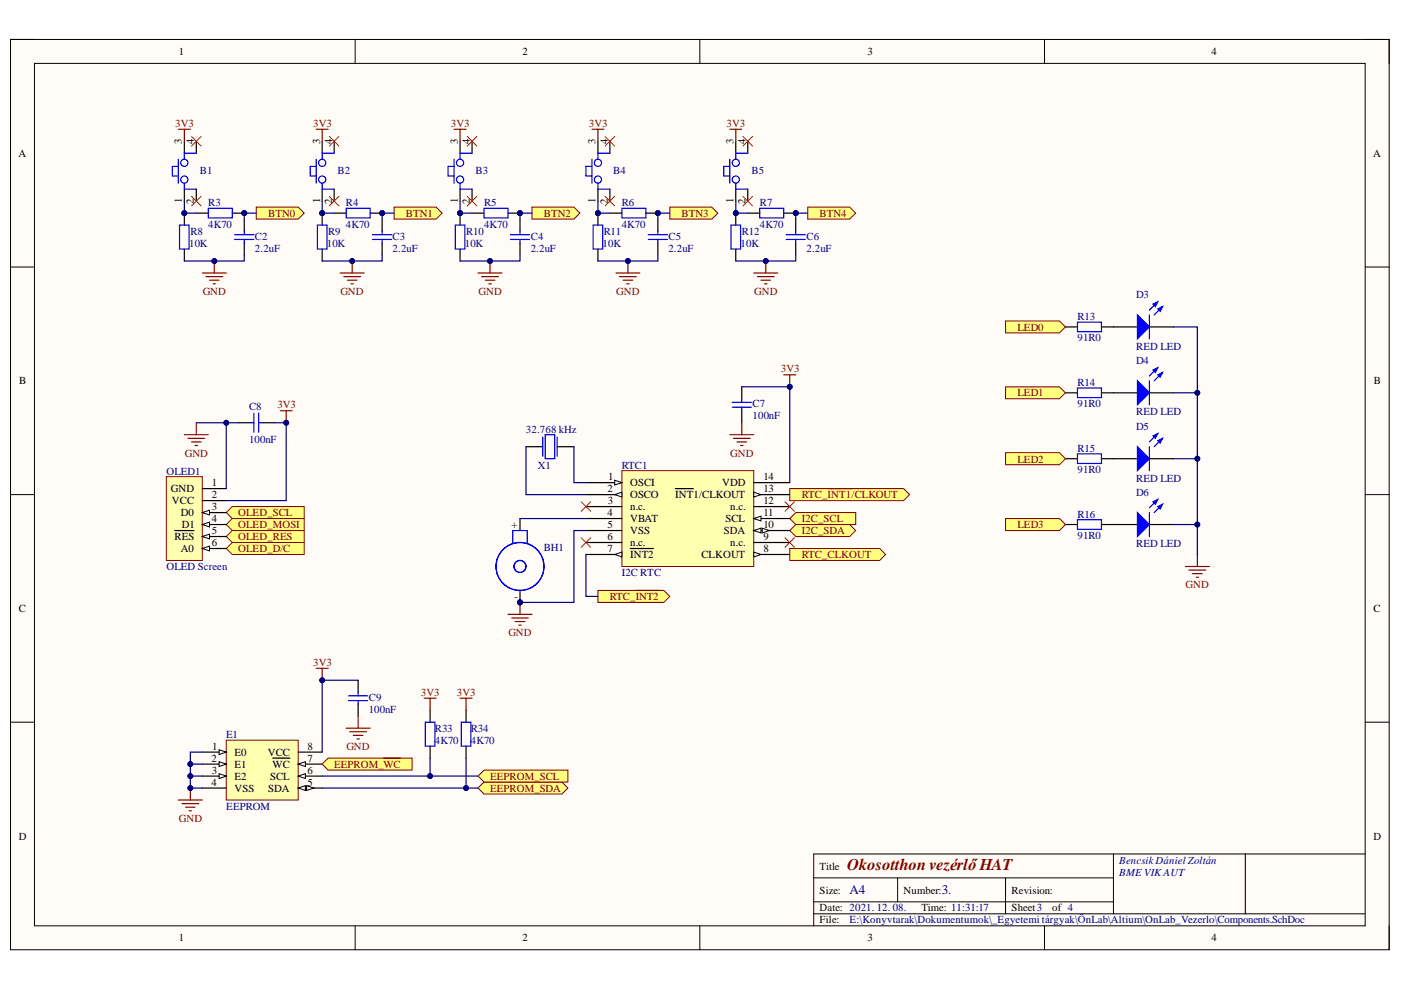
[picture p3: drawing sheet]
<svg xmlns="http://www.w3.org/2000/svg" width="297mm" height="210mm" viewBox="0 0 297 210" stroke-linecap="round" stroke-linejoin="round" font-family="sans-serif">
<defs><g id="words">
<text font-size="3.5" fill="#800000" x="179.6" y="184.4">Okosotthon vezérlőHAT</text>
<g font-size="2.8" fill="#000080">
<text x="180.1" y="189.6">A4</text>
<text x="199.7" y="189.6">3.</text>
</g>
<g font-size="2.3">
<text x="37.9" y="11.7">1</text>
<text x="110.7" y="11.7">2</text>
<text x="183.9" y="11.7">3</text>
<text x="256.9" y="11.7">4</text>
<text x="3.9" y="33.3">A</text>
<text x="38.6" y="30.4" transform="rotate(-90 38.6 30.4)">3</text>
<text x="41.1" y="30.4" transform="rotate(-90 41.1 30.4)">4</text>
<text x="67.9" y="30.4" transform="rotate(-90 67.9 30.4)">3</text>
<text x="70.4" y="30.4" transform="rotate(-90 70.4 30.4)">4</text>
<text x="97" y="30.4" transform="rotate(-90 97 30.4)">3</text>
<text x="99.6" y="30.4" transform="rotate(-90 99.6 30.4)">4</text>
<text x="126.2" y="30.4" transform="rotate(-90 126.2 30.4)">3</text>
<text x="128.9" y="30.4" transform="rotate(-90 128.9 30.4)">4</text>
<text x="155.5" y="30.4" transform="rotate(-90 155.5 30.4)">3</text>
<text x="158" y="30.4" transform="rotate(-90 158 30.4)">4</text>
<text x="291.1" y="33.3">A</text>
<text x="38.6" y="43" transform="rotate(-90 38.6 43)">1</text>
<text x="41.1" y="43.2" transform="rotate(-90 41.1 43.2)">2</text>
<text x="67.9" y="43" transform="rotate(-90 67.9 43)">1</text>
<text x="70.4" y="43.2" transform="rotate(-90 70.4 43.2)">2</text>
<text x="97" y="43" transform="rotate(-90 97 43)">1</text>
<text x="99.6" y="43.2" transform="rotate(-90 99.6 43.2)">2</text>
<text x="126.2" y="43" transform="rotate(-90 126.2 43)">1</text>
<text x="128.9" y="43.2" transform="rotate(-90 128.9 43.2)">2</text>
<text x="155.5" y="43" transform="rotate(-90 155.5 43)">1</text>
<text x="158" y="43.2" transform="rotate(-90 158 43.2)">2</text>
<text x="4.1" y="81.5">B</text>
<text x="291.3" y="81.5">B</text>
<text x="128.9" y="101.9">1</text>
<text x="161.8" y="101.9">14</text>
<text x="36.2" y="104.4">GND</text>
<text x="36.5" y="106.9">VCC</text>
<text x="44.9" y="103.1">1</text>
<text x="44.9" y="105.7">2</text>
<text x="128.8" y="104.4">2</text>
<text x="128.9" y="106.9">3</text>
<text x="133.6" y="103.1">OSCI</text>
<text x="133.6" y="105.7">OSCO</text>
<text x="143.2" y="105.7">INT1/CLKOUT</text>
<text x="153.1" y="103.1">VDD</text>
<text x="161.8" y="104.4">13</text>
<text x="161.8" y="106.9">12</text>
<text x="38.3" y="109.5">D0</text>
<text x="38.6" y="112">D1</text>
<text x="44.9" y="108.2">3</text>
<text x="44.9" y="110.7">4</text>
<text x="44.9" y="113.3">5</text>
<text x="108.5" y="112">+</text>
<text x="128.8" y="109.5">4</text>
<text x="128.8" y="112">5</text>
<text x="133.6" y="108.2">n.c.</text>
<text x="133.6" y="110.7">VBAT</text>
<text x="133.6" y="113.3">VSS</text>
<text x="153.5" y="113.3">SDA</text>
<text x="153.8" y="110.7">SCL</text>
<text x="154.8" y="108.2">n.c.</text>
<text x="161.8" y="109.5">11</text>
<text x="161.8" y="112">10</text>
<text x="37" y="114.6">RES</text>
<text x="38.3" y="117.1">A0</text>
<text x="44.9" y="115.8">6</text>
<text x="128.8" y="114.6">6</text>
<text x="128.8" y="117.1">7</text>
<text x="133.6" y="115.8">n.c.</text>
<text x="133.6" y="118.4">INT2</text>
<text x="148.7" y="118.4">CLKOUT</text>
<text x="154.8" y="115.8">n.c.</text>
<text x="161.8" y="117.1">8</text>
<text x="161.8" y="114.6">9</text>
<text x="4" y="129.8">C</text>
<text x="109.1" y="127.2">-</text>
<text x="291.2" y="129.8">C</text>
<text x="44.8" y="161.6">2</text>
<text x="45" y="159">1</text>
<text x="49.7" y="160.3">E0</text>
<text x="56.8" y="160.3">VCC</text>
<text x="65.2" y="159">8</text>
<text x="65.2" y="161.6">7</text>
<text x="44.8" y="166.6">4</text>
<text x="44.9" y="164.1">3</text>
<text x="49.7" y="162.8">E1</text>
<text x="49.7" y="165.4">E2</text>
<text x="49.7" y="167.9">VSS</text>
<text x="56.9" y="167.9">SDA</text>
<text x="57.3" y="165.4">SCL</text>
<text x="57.8" y="162.8">WC</text>
<text x="65.2" y="164.1">6</text>
<text x="65.2" y="166.6">5</text>
<text x="4" y="178">D</text>
<text x="291.2" y="178">D</text>
<text x="173.8" y="184.4">Title</text>
<text x="173.8" y="189.4">Size:</text>
<text x="191.5" y="189.4">Number:</text>
<text x="214.5" y="189.4">Revision:</text>
<text x="173.8" y="193.3">Date: 2021. 12. 08.</text>
<text x="173.8" y="195.8">File:</text>
<text x="195.4" y="193.3">Time: 11:31:17</text>
<text x="214.5" y="193.3">Sheet3</text>
<text x="223.1" y="193.3">of 4</text>
<text x="37.9" y="199.6">1</text>
<text x="110.7" y="199.6">2</text>
<text x="183.9" y="199.6">3</text>
<text x="256.9" y="199.6">4</text>
</g>
<g font-size="2.3" fill="#800000">
<text x="37.1" y="26.9">3V3</text>
<text x="66.4" y="26.9">3V3</text>
<text x="95.6" y="26.9">3V3</text>
<text x="124.9" y="26.9">3V3</text>
<text x="154.1" y="26.9">3V3</text>
<text x="56.9" y="46">BTN0</text>
<text x="86" y="46">BTN1</text>
<text x="115.3" y="46">BTN2</text>
<text x="144.5" y="46">BTN3</text>
<text x="173.8" y="46">BTN4</text>
<text x="43" y="62.5">GND</text>
<text x="72.2" y="62.5">GND</text>
<text x="101.4" y="62.5">GND</text>
<text x="130.6" y="62.5">GND</text>
<text x="159.9" y="62.5">GND</text>
<text x="215.7" y="70.1">LED0</text>
<text x="165.6" y="79">3V3</text>
<text x="58.8" y="86.6">3V3</text>
<text x="215.7" y="84">LED1</text>
<text x="39.2" y="96.8">GND</text>
<text x="154.8" y="96.8">GND</text>
<text x="215.7" y="98.1">LED2</text>
<text x="170" y="105.7">RTC_INT1/CLKOUT</text>
<text x="50.5" y="109.5">OLED_SCL</text>
<text x="50.5" y="112">OLED_MOSI</text>
<text x="170" y="110.7">I2C_SCL</text>
<text x="170" y="113.3">I2C_SDA</text>
<text x="215.7" y="112">LED3</text>
<text x="50.5" y="114.6">OLED_RES</text>
<text x="50.5" y="117.1">OLED_D/C</text>
<text x="170" y="118.4">RTC_CLKOUT</text>
<text x="251.4" y="124.7">GND</text>
<text x="129.3" y="127.2">RTC_INT2</text>
<text x="107.8" y="134.8">GND</text>
<text x="66.4" y="141.2">3V3</text>
<text x="89.3" y="147.5">3V3</text>
<text x="96.9" y="147.5">3V3</text>
<text x="73.4" y="159">GND</text>
<text x="70.8" y="162.8">EEPROM_WC</text>
<text x="103.9" y="167.9">EEPROM_SDA</text>
<text x="103.9" y="165.4">EEPROM_SCL</text>
<text x="37.9" y="174.2">GND</text>
</g>
<g font-size="2.3" fill="#000080">
<text x="42.4" y="36.9">B1</text>
<text x="71.6" y="36.9">B2</text>
<text x="100.8" y="36.9">B3</text>
<text x="130" y="36.9">B4</text>
<text x="159.3" y="36.9">B5</text>
<text x="44.2" y="43.7">R3</text>
<text x="73.4" y="43.7">R4</text>
<text x="102.6" y="43.7">R5</text>
<text x="131.8" y="43.7">R6</text>
<text x="161.1" y="43.7">R7</text>
<text x="40.1" y="52.3">10K</text>
<text x="40.4" y="49.8">R8</text>
<text x="44.2" y="48.3">4K70</text>
<text x="54.1" y="53.4">2.2uF</text>
<text x="54.1" y="50.8">C2</text>
<text x="69.3" y="52.3">10K</text>
<text x="69.5" y="49.8">R9</text>
<text x="73.4" y="48.3">4K70</text>
<text x="83.3" y="53.4">2.2uF</text>
<text x="83.3" y="50.8">C3</text>
<text x="98.6" y="52.3">10K</text>
<text x="98.8" y="49.8">R10</text>
<text x="102.6" y="48.3">4K70</text>
<text x="112.5" y="53.4">2.2uF</text>
<text x="112.5" y="50.8">C4</text>
<text x="127.8" y="52.3">10K</text>
<text x="128" y="49.8">R11</text>
<text x="131.8" y="48.3">4K70</text>
<text x="141.7" y="53.4">2.2uF</text>
<text x="141.7" y="50.8">C5</text>
<text x="157" y="52.3">10K</text>
<text x="157.3" y="49.8">R12</text>
<text x="161.1" y="48.3">4K70</text>
<text x="171" y="53.4">2.2uF</text>
<text x="171" y="50.8">C6</text>
<text x="240.9" y="63.2">D3</text>
<text x="228.4" y="67.8">R13</text>
<text x="228.4" y="72.4">91R0</text>
<text x="240.9" y="77.2">D4</text>
<text x="240.9" y="74.1">RED LED</text>
<text x="228.4" y="81.8">R14</text>
<text x="52.8" y="86.8">C8</text>
<text x="159.6" y="88.9">100nF</text>
<text x="159.6" y="86.3">C7</text>
<text x="228.4" y="86.3">91R0</text>
<text x="240.9" y="88.1">RED LED</text>
<text x="52.8" y="94">100nF</text>
<text x="111.5" y="91.7">32.768 kHz</text>
<text x="228.4" y="95.8">R15</text>
<text x="240.9" y="91.2">D5</text>
<text x="35.3" y="100.6">OLED1</text>
<text x="114" y="99.3">X1</text>
<text x="131.8" y="99.3">RTC1</text>
<text x="228.4" y="100.4">91R0</text>
<text x="240.9" y="105.2">D6</text>
<text x="240.9" y="102.1">RED LED</text>
<text x="228.4" y="109.7">R16</text>
<text x="115.3" y="116.8">BH1</text>
<text x="228.4" y="114.3">91R0</text>
<text x="240.9" y="116.1">RED LED</text>
<text x="35.3" y="120.9">OLED Screen</text>
<text x="131.8" y="122.2">I2C RTC</text>
<text x="78.2" y="148.5">C9</text>
<text x="78.2" y="151.2">100nF</text>
<text x="92.2" y="155.2">R33</text>
<text x="99.8" y="155.2">R34</text>
<text x="48" y="156.5">E1</text>
<text x="92.2" y="157.7">4K70</text>
<text x="99.8" y="157.7">4K70</text>
<text x="48" y="171.7">EEPROM</text>
<text x="237.3" y="183.1">BencsikDániel Zoltán</text>
<text x="237.3" y="185.6">BME VIKAUT</text>
<text x="180.1" y="195.8">E:\Konyvtarak\Dokumentumok\_Egyetemi tárgyak\ÖnLab\Altium\OnLab_Vezerlo\Components.SchDoc</text>
</g>
</g></defs>
<path d="M2.2 8.4h292.3v193h-292.3z" fill-rule="evenodd" fill="#fffcf8"/>
<path d="M2.2 8.4h292.3v193h-292.3z" fill="none" stroke="#000" stroke-width=".21"/>
<path d="M7.3 13.4h282.1v182.9h-282.1z" fill-rule="evenodd" fill="#fffcf8"/>
<g fill="none" stroke="#000" stroke-width=".21">
<path d="M2.2 8.4h5.1M7.3 13.4h282.1v182.9h-282.1zM75.3 8.4v5M148.4 8.4v5M221.5 8.4v5M289.4 8.4h5.1v5M2.2 56.6h5.1M289.4 56.6h5.1M2.2 104.9h5.1M289.4 104.9h5.1M2.2 153.1h5.1M289.4 153.1h5.1"/>
<path d="M75.3 196.3v5.1M148.4 196.3v5.1M172.5 186.1h63.6M172.5 193.8h116.9M172.5 191.2h63.6M190.3 186.1v5.1M213.2 186.1v7.7M221.5 196.3v5.1M236.1 181.1v12.7M264 181.1v12.7M289.4 181.1h-116.9v15.2M294.5 196.3v5.1"/>
</g>
<path d="M39.1 30v2.5M41.6 30v2.5M39.1 40.1v2.5M41.6 40.1v2.5" fill="none" stroke="#000" stroke-width=".25"/>
<g fill="none" stroke="#00f" stroke-width=".25">
<path d="M37.8 33.8v5M37.8 35.3h-1.3v2h1.3M39.1 38.8v1.3h2.5M41.6 32.5h-2.5v1.3"/>
<circle cx="39.1" cy="38.1" r=".76"/>
<circle cx="39.1" cy="34.5" r=".76"/>
</g>
<circle cx="39.1" cy="45.2" r=".51" fill="#000080"/>
<circle cx="39.1" cy="45.2" r=".51" fill="none" stroke="#000080" stroke-width=".21"/>
<path d="M39.1 45.2v2.5" fill="none" stroke="#000" stroke-width=".25"/>
<circle cx="39.1" cy="45.2" r=".51" fill="#000080"/>
<circle cx="39.1" cy="45.2" r=".51" fill="none" stroke="#000080" stroke-width=".21"/>
<path d="M39.1 52.8v2.5M236.1 111.2h5.1M243.7 111.2h5.1" fill="none" stroke="#000" stroke-width=".25"/>
<path d="M38.1 47.7h2v5.1h-2z" fill="none" stroke="#00f" stroke-width=".25"/>
<path d="M40.6 28.9l2 2.1M42.6 28.9l-2 2.1M40.6 41.6l2 2.1M42.6 41.6l-2 2.1" fill="none" stroke="#f00" stroke-width=".21"/>
<path d="M241.2 108.7l2.5 2.5-2.5 2.6z" fill="#00f"/>
<path d="M241.2 108.7l2.5 2.5-2.5 2.6zM245.5 105.9l-1.8 1.8M246.5 106.9l-1.8 1.8" fill="none" stroke="#00f" stroke-width=".25"/>
<path d="M245.5 107.4l1-.5-.5 1z" fill="#00f"/>
<path d="M245.5 107.4l1-.5-.5 1z" fill="none" stroke="#00f" stroke-width=".25"/>
<path d="M244.5 106.4l1-.5-.5 1z" fill="#00f"/>
<path d="M243.7 108.7v5.1M244.5 106.4l1-.5-.5 1z" fill="none" stroke="#00f" stroke-width=".25"/>
<path d="M236.1 97.3h5.1M243.7 97.3h5.1" fill="none" stroke="#000" stroke-width=".25"/>
<path d="M241.2 94.7l2.5 2.6-2.5 2.5z" fill="#00f"/>
<path d="M241.2 94.7l2.5 2.6-2.5 2.5zM245.5 91.9l-1.8 1.8M246.5 92.9l-1.8 1.8" fill="none" stroke="#00f" stroke-width=".25"/>
<path d="M245.5 93.4l1-.5-.5 1z" fill="#00f"/>
<path d="M245.5 93.4l1-.5-.5 1z" fill="none" stroke="#00f" stroke-width=".25"/>
<path d="M244.5 92.4l1-.5-.5 1z" fill="#00f"/>
<path d="M243.7 94.7v5.1M244.5 92.4l1-.5-.5 1z" fill="none" stroke="#00f" stroke-width=".25"/>
<path d="M236.1 83.3h5.1M243.7 83.3h5.1" fill="none" stroke="#000" stroke-width=".25"/>
<path d="M241.2 80.7l2.5 2.6-2.5 2.5z" fill="#00f"/>
<path d="M245.5 78l-1.8 1.7M246.5 79l-1.8 1.7M241.2 80.7l2.5 2.6-2.5 2.5z" fill="none" stroke="#00f" stroke-width=".25"/>
<path d="M245.5 79.5l1-.5-.5 1z" fill="#00f"/>
<path d="M245.5 79.5l1-.5-.5 1z" fill="none" stroke="#00f" stroke-width=".25"/>
<path d="M244.5 78.5l1-.5-.5 1z" fill="#00f"/>
<path d="M244.5 78.5l1-.5-.5 1zM243.7 80.7v5.1" fill="none" stroke="#00f" stroke-width=".25"/>
<path d="M236.1 69.3h5.1M243.7 69.3h5.1" fill="none" stroke="#000" stroke-width=".25"/>
<path d="M241.2 66.8l2.5 2.5-2.5 2.6z" fill="#00f"/>
<path d="M241.2 66.8l2.5 2.5-2.5 2.6zM245.5 64l-1.8 1.8M246.5 65l-1.8 1.8" fill="none" stroke="#00f" stroke-width=".25"/>
<path d="M245.5 65.5l1-.5-.5 1z" fill="#00f"/>
<path d="M245.5 65.5l1-.5-.5 1z" fill="none" stroke="#00f" stroke-width=".25"/>
<path d="M244.5 64.5l1-.5-.5 1z" fill="#00f"/>
<path d="M228.4 68.3h5.1v2h-5.1zM243.7 66.8v5.1M244.5 64.5l1-.5-.5 1zM228.4 82.3h5.1v2h-5.1zM228.4 96.2h5.1v2.1h-5.1zM228.4 110.2h5.1v2h-5.1z" fill="none" stroke="#00f" stroke-width=".25"/>
<path d="M253.9 117.6v2.5M251.3 120.1h5.1M252.1 120.9h3.5M252.8 121.6h2.1M253.6 122.4h.5" fill="none" stroke="#800000" stroke-width=".25"/>
<path d="M225.9 69.3h2.5M233.5 69.3h2.6M225.9 83.3h2.5M225.9 97.3h2.5M233.5 83.3h2.6M233.5 97.3h2.6M225.9 111.2h2.5M233.5 111.2h2.6" fill="none" stroke="#000" stroke-width=".25"/>
<path d="M213.2 68h11.4l1.3 1.3-1.3 1.3h-11.4z" fill-rule="evenodd" fill="#ffff80"/>
<path d="M213.2 68h11.4l1.3 1.3-1.3 1.3h-11.4z" fill="none" stroke="#800000" stroke-width=".21"/>
<path d="M213.2 82h11.4l1.3 1.3-1.3 1.3h-11.4z" fill-rule="evenodd" fill="#ffff80"/>
<path d="M213.2 82h11.4l1.3 1.3-1.3 1.3h-11.4z" fill="none" stroke="#800000" stroke-width=".21"/>
<path d="M213.2 96h11.4l1.3 1.3-1.3 1.2h-11.4z" fill-rule="evenodd" fill="#ffff80"/>
<path d="M213.2 96h11.4l1.3 1.3-1.3 1.2h-11.4z" fill="none" stroke="#800000" stroke-width=".21"/>
<path d="M213.2 109.9h11.4l1.3 1.3-1.3 1.3h-11.4z" fill-rule="evenodd" fill="#ffff80"/>
<path d="M213.2 109.9h11.4l1.3 1.3-1.3 1.3h-11.4z" fill="none" stroke="#800000" stroke-width=".21"/>
<path d="M54.3 43.9h8.9l1.3 1.3-1.3 1.3h-8.9z" fill-rule="evenodd" fill="#ffff80"/>
<path d="M54.3 43.9h8.9l1.3 1.3-1.3 1.3h-8.9z" fill="none" stroke="#800000" stroke-width=".21"/>
<circle cx="51.8" cy="45.2" r=".51" fill="#000080"/>
<circle cx="51.8" cy="45.2" r=".51" fill="none" stroke="#000080" stroke-width=".21"/>
<path d="M49.2 45.2h2.6" fill="none" stroke="#000" stroke-width=".25"/>
<circle cx="51.8" cy="45.2" r=".51" fill="#000080"/>
<circle cx="51.8" cy="45.2" r=".51" fill="none" stroke="#000080" stroke-width=".21"/>
<path d="M68.3 30v2.5M70.9 30v2.5M41.6 45.2h2.6M51.8 46.5v2.5M51.8 51.5v2.6M68.3 40.1v2.5M70.9 40.1v2.5" fill="none" stroke="#000" stroke-width=".25"/>
<g fill="none" stroke="#00f" stroke-width=".25">
<path d="M67 33.8v5M67 35.3h-1.2v2h1.2M68.3 38.8v1.3h2.6M70.9 32.5h-2.6v1.3M44.2 44.2h5v2h-5zM49.8 49.8h4M49.8 50.8h4M51.8 49v.8M51.8 50.8v.7"/>
<circle cx="68.3" cy="38.1" r=".76"/>
<circle cx="68.3" cy="34.5" r=".76"/>
</g>
<circle cx="68.3" cy="45.2" r=".51" fill="#000080"/>
<circle cx="68.3" cy="45.2" r=".51" fill="none" stroke="#000080" stroke-width=".21"/>
<path d="M68.3 45.2v2.5" fill="none" stroke="#000" stroke-width=".25"/>
<circle cx="68.3" cy="45.2" r=".51" fill="#000080"/>
<circle cx="68.3" cy="45.2" r=".51" fill="none" stroke="#000080" stroke-width=".21"/>
<path d="M68.3 52.8v2.5" fill="none" stroke="#000" stroke-width=".25"/>
<path d="M67.3 47.7h2v5.1h-2z" fill="none" stroke="#00f" stroke-width=".25"/>
<path d="M69.8 28.9l2.1 2.1M71.9 28.9l-2.1 2.1M69.8 41.6l2.1 2.1M71.9 41.6l-2.1 2.1" fill="none" stroke="#f00" stroke-width=".21"/>
<path d="M83.6 43.9h8.9l1.2 1.3-1.2 1.3h-8.9z" fill-rule="evenodd" fill="#ffff80"/>
<path d="M83.6 43.9h8.9l1.2 1.3-1.2 1.3h-8.9z" fill="none" stroke="#800000" stroke-width=".21"/>
<circle cx="81" cy="45.2" r=".51" fill="#000080"/>
<circle cx="81" cy="45.2" r=".51" fill="none" stroke="#000080" stroke-width=".21"/>
<path d="M78.5 45.2h2.5" fill="none" stroke="#000" stroke-width=".25"/>
<circle cx="81" cy="45.2" r=".51" fill="#000080"/>
<circle cx="81" cy="45.2" r=".51" fill="none" stroke="#000080" stroke-width=".21"/>
<path d="M97.5 30v2.5M100.1 30v2.5M70.9 45.2h2.5M81 46.5v2.5M81 51.5v2.6M97.5 40.1v2.5M100.1 40.1v2.5" fill="none" stroke="#000" stroke-width=".25"/>
<g fill="none" stroke="#00f" stroke-width=".25">
<path d="M96.3 33.8v5M96.3 35.3h-1.3v2h1.3M97.5 38.8v1.3h2.6M100.1 32.5h-2.6v1.3M73.4 44.2h5.1v2h-5.1zM79 49.8h4.1M79 50.8h4.1M81 49v.8M81 50.8v.7"/>
<circle cx="97.5" cy="38.1" r=".76"/>
<circle cx="97.5" cy="34.5" r=".76"/>
</g>
<circle cx="97.5" cy="45.2" r=".51" fill="#000080"/>
<circle cx="97.5" cy="45.2" r=".51" fill="none" stroke="#000080" stroke-width=".21"/>
<path d="M97.5 45.2v2.5" fill="none" stroke="#000" stroke-width=".25"/>
<circle cx="97.5" cy="45.2" r=".51" fill="#000080"/>
<circle cx="97.5" cy="45.2" r=".51" fill="none" stroke="#000080" stroke-width=".21"/>
<path d="M97.5 52.8v2.5" fill="none" stroke="#000" stroke-width=".25"/>
<path d="M96.5 47.7h2.1v5.1h-2.1z" fill="none" stroke="#00f" stroke-width=".25"/>
<path d="M99.1 28.9l2 2.1M101.1 28.9l-2 2.1M99.1 41.6l2 2.1M101.1 41.6l-2 2.1" fill="none" stroke="#f00" stroke-width=".21"/>
<path d="M112.8 43.9h8.9l1.3 1.3-1.3 1.3h-8.9z" fill-rule="evenodd" fill="#ffff80"/>
<path d="M112.8 43.9h8.9l1.3 1.3-1.3 1.3h-8.9z" fill="none" stroke="#800000" stroke-width=".21"/>
<circle cx="110.2" cy="45.2" r=".51" fill="#000080"/>
<circle cx="110.2" cy="45.2" r=".51" fill="none" stroke="#000080" stroke-width=".21"/>
<path d="M107.7 45.2h2.6" fill="none" stroke="#000" stroke-width=".25"/>
<circle cx="110.2" cy="45.2" r=".51" fill="#000080"/>
<circle cx="110.2" cy="45.2" r=".51" fill="none" stroke="#000080" stroke-width=".21"/>
<path d="M126.8 30v2.5M129.3 30v2.5M100.1 45.2h2.5M110.3 46.5v2.5M110.3 51.5v2.6M126.8 40.1v2.5M129.3 40.1v2.5" fill="none" stroke="#000" stroke-width=".25"/>
<g fill="none" stroke="#00f" stroke-width=".25">
<path d="M125.5 33.8v5M125.5 35.3h-1.3v2h1.3M126.8 38.8v1.3h2.5M129.3 32.5h-2.5v1.3M102.6 44.2h5.1v2h-5.1zM108.2 49.8h4.1M108.2 50.8h4.1M110.3 49v.8M110.3 50.8v.7"/>
<circle cx="126.8" cy="38.1" r=".76"/>
<circle cx="126.8" cy="34.5" r=".76"/>
</g>
<circle cx="126.8" cy="45.2" r=".51" fill="#000080"/>
<circle cx="126.8" cy="45.2" r=".51" fill="none" stroke="#000080" stroke-width=".21"/>
<path d="M126.8 45.2v2.5" fill="none" stroke="#000" stroke-width=".25"/>
<circle cx="126.8" cy="45.2" r=".51" fill="#000080"/>
<circle cx="126.8" cy="45.2" r=".51" fill="none" stroke="#000080" stroke-width=".21"/>
<path d="M126.8 52.8v2.5" fill="none" stroke="#000" stroke-width=".25"/>
<path d="M125.8 47.7h2v5.1h-2z" fill="none" stroke="#00f" stroke-width=".25"/>
<path d="M128.3 28.9l2 2.1M130.3 28.9l-2 2.1M128.3 41.6l2 2.1M130.3 41.6l-2 2.1" fill="none" stroke="#f00" stroke-width=".21"/>
<path d="M142 43.9h8.9l1.3 1.3-1.3 1.3h-8.9z" fill-rule="evenodd" fill="#ffff80"/>
<path d="M142 43.9h8.9l1.3 1.3-1.3 1.3h-8.9z" fill="none" stroke="#800000" stroke-width=".21"/>
<circle cx="139.5" cy="45.2" r=".51" fill="#000080"/>
<circle cx="139.5" cy="45.2" r=".51" fill="none" stroke="#000080" stroke-width=".21"/>
<path d="M136.9 45.2h2.6" fill="none" stroke="#000" stroke-width=".25"/>
<circle cx="139.5" cy="45.2" r=".51" fill="#000080"/>
<circle cx="139.5" cy="45.2" r=".51" fill="none" stroke="#000080" stroke-width=".21"/>
<path d="M156 30v2.5M158.5 30v2.5M129.3 45.2h2.6M139.5 46.5v2.5M139.5 51.5v2.6M156 40.1v2.5M158.5 40.1v2.5" fill="none" stroke="#000" stroke-width=".25"/>
<g fill="none" stroke="#00f" stroke-width=".25">
<path d="M154.7 33.8v5M154.7 35.3h-1.2v2h1.2M156 38.8v1.3h2.5M158.5 32.5h-2.5v1.3M131.9 44.2h5v2h-5zM137.4 49.8h4.1M137.4 50.8h4.1M139.5 49v.8M139.5 50.8v.7"/>
<circle cx="156" cy="38.1" r=".76"/>
<circle cx="156" cy="34.5" r=".76"/>
</g>
<circle cx="156" cy="45.2" r=".51" fill="#000080"/>
<circle cx="156" cy="45.2" r=".51" fill="none" stroke="#000080" stroke-width=".21"/>
<path d="M156 45.2v2.5" fill="none" stroke="#000" stroke-width=".25"/>
<circle cx="156" cy="45.2" r=".51" fill="#000080"/>
<circle cx="156" cy="45.2" r=".51" fill="none" stroke="#000080" stroke-width=".21"/>
<path d="M156 52.8v2.5" fill="none" stroke="#000" stroke-width=".25"/>
<path d="M155 47.7h2v5.1h-2z" fill="none" stroke="#00f" stroke-width=".25"/>
<path d="M157.5 28.9l2.1 2.1M159.6 28.9l-2.1 2.1M157.5 41.6l2.1 2.1M159.6 41.6l-2.1 2.1" fill="none" stroke="#f00" stroke-width=".21"/>
<path d="M171.3 43.9h8.8l1.3 1.3-1.3 1.3h-8.8z" fill-rule="evenodd" fill="#ffff80"/>
<path d="M171.3 43.9h8.8l1.3 1.3-1.3 1.3h-8.8z" fill="none" stroke="#800000" stroke-width=".21"/>
<circle cx="168.7" cy="45.2" r=".51" fill="#000080"/>
<circle cx="168.7" cy="45.2" r=".51" fill="none" stroke="#000080" stroke-width=".21"/>
<path d="M166.2 45.2h2.5" fill="none" stroke="#000" stroke-width=".25"/>
<circle cx="168.7" cy="45.2" r=".51" fill="#000080"/>
<circle cx="168.7" cy="45.2" r=".51" fill="none" stroke="#000080" stroke-width=".21"/>
<path d="M158.5 45.2h2.6M168.7 46.5v2.5M168.7 51.5v2.6" fill="none" stroke="#000" stroke-width=".25"/>
<path d="M161.1 44.2h5.1v2h-5.1zM166.7 49.8h4M166.7 50.8h4M168.7 49v.8M168.7 50.8v.7" fill="none" stroke="#00f" stroke-width=".25"/>
<path d="M42.9 57.9h5.1M43.7 58.6h3.5M44.4 59.4h2.1M45.4 55.3v2.6M45.2 60.2h.5" fill="none" stroke="#800000" stroke-width=".25"/>
<circle cx="45.4" cy="55.3" r=".51" fill="#000080"/>
<circle cx="45.4" cy="55.3" r=".51" fill="none" stroke="#000080" stroke-width=".21"/>
<path d="M72.1 57.9h5.1M72.9 58.6h3.5M73.6 59.4h2.1M74.7 55.3v2.6M74.4 60.2h.5" fill="none" stroke="#800000" stroke-width=".25"/>
<circle cx="74.7" cy="55.3" r=".51" fill="#000080"/>
<circle cx="74.7" cy="55.3" r=".51" fill="none" stroke="#000080" stroke-width=".21"/>
<path d="M101.4 57.9h5M102.1 58.6h3.6M102.9 59.4h2M103.9 55.3v2.6M103.6 60.2h.5" fill="none" stroke="#800000" stroke-width=".25"/>
<circle cx="103.9" cy="55.3" r=".51" fill="#000080"/>
<circle cx="103.9" cy="55.3" r=".51" fill="none" stroke="#000080" stroke-width=".21"/>
<path d="M130.6 57.9h5.1M131.3 58.6h3.6M132.1 59.4h2M133.1 55.3v2.6M132.9 60.2h.5" fill="none" stroke="#800000" stroke-width=".25"/>
<circle cx="133.1" cy="55.3" r=".51" fill="#000080"/>
<circle cx="133.1" cy="55.3" r=".51" fill="none" stroke="#000080" stroke-width=".21"/>
<path d="M159.8 57.9h5.1M160.6 58.6h3.5M161.3 59.4h2.1M162.4 55.3v2.6M162.1 60.2h.5" fill="none" stroke="#800000" stroke-width=".25"/>
<circle cx="162.4" cy="55.3" r=".51" fill="#000080"/>
<circle cx="162.4" cy="55.3" r=".51" fill="none" stroke="#000080" stroke-width=".21"/>
<path d="M59.4 87.1h2.6M60.7 87.1v2.5" fill="none" stroke="#800000" stroke-width=".25"/>
<circle cx="60.7" cy="89.6" r=".51" fill="#000080"/>
<circle cx="60.7" cy="89.6" r=".51" fill="none" stroke="#000080" stroke-width=".21"/>
<path d="M50.5 89.6h2.6M55.6 89.6h2.5" fill="none" stroke="#000" stroke-width=".25"/>
<path d="M53.1 89.6h.7M53.8 87.6v4.1M54.8 87.6v4.1M54.8 89.6h.8" fill="none" stroke="#00f" stroke-width=".25"/>
<path d="M39.1 92.2h5.1M39.8 92.9h3.6M40.6 93.7h2M41.4 94.5h.5M41.6 89.6v2.6" fill="none" stroke="#800000" stroke-width=".25"/>
<path d="M49.2 107.4h15.3v2.5h-15.3l-1.2-1.2z" fill-rule="evenodd" fill="#ffff80"/>
<path d="M49.2 107.4h15.3v2.5h-15.3l-1.2-1.2z" fill="none" stroke="#800000" stroke-width=".21"/>
<path d="M48 111.2l1.2-1.3h15.3v2.6h-15.3z" fill-rule="evenodd" fill="#ffff80"/>
<path d="M48 111.2l1.2-1.3h15.3v2.6h-15.3z" fill="none" stroke="#800000" stroke-width=".21"/>
<path d="M48 113.8l1.2-1.3h15.3v2.5h-15.3z" fill-rule="evenodd" fill="#ffff80"/>
<path d="M48 113.8l1.2-1.3h15.3v2.5h-15.3z" fill="none" stroke="#800000" stroke-width=".21"/>
<path d="M57.8 112.5h4.1" fill="none" stroke="#800000" stroke-width=".25"/>
<path d="M49.2 115h15.3v2.6h-15.3l-1.2-1.3z" fill-rule="evenodd" fill="#ffff80"/>
<path d="M49.2 115h15.3v2.6h-15.3l-1.2-1.3z" fill="none" stroke="#800000" stroke-width=".21"/>
<path d="M48 156.9h15.2v12.7h-15.2z" fill-rule="evenodd" fill="#ffffb0"/>
<path d="M48 156.9h15.2v12.7h-15.2z" fill="none" stroke="#800000" stroke-width=".21"/>
<path d="M42.9 159.5h5.1" fill="none" stroke="#000" stroke-width=".25"/>
<path d="M46.5 159l1.5 .5-1.5 .5z" fill="#f8fcff"/>
<path d="M46.5 159l1.5 .5-1.5 .5z" fill="none" stroke="#000" stroke-width=".21"/>
<path d="M42.9 162h5.1" fill="none" stroke="#000" stroke-width=".25"/>
<path d="M46.5 161.5l1.5 .5-1.5 .5z" fill="#f8fcff"/>
<path d="M46.5 161.5l1.5 .5-1.5 .5z" fill="none" stroke="#000" stroke-width=".21"/>
<path d="M42.9 164.5h5.1" fill="none" stroke="#000" stroke-width=".25"/>
<path d="M46.5 164l1.5 .5-1.5 .6z" fill="#f8fcff"/>
<path d="M46.5 164l1.5 .5-1.5 .6z" fill="none" stroke="#000" stroke-width=".21"/>
<path d="M63.2 159.5h5.1M42.9 167.1h5.1M63.2 162h5.1" fill="none" stroke="#000" stroke-width=".25"/>
<path d="M63.2 162l1.5-.5v1z" fill="#f8fcff"/>
<path d="M63.2 162l1.5-.5v1z" fill="none" stroke="#000" stroke-width=".21"/>
<path d="M57.8 160.7h3.6M63.2 164.5h5.1" fill="none" stroke="#000" stroke-width=".25"/>
<path d="M63.2 164.5l1.5-.5v1.1z" fill="#f8fcff"/>
<path d="M63.2 164.5l1.5-.5v1.1z" fill="none" stroke="#000" stroke-width=".21"/>
<path d="M63.2 167.1h5.1" fill="none" stroke="#000" stroke-width=".25"/>
<path d="M63.2 167.1l1.5-.5v1z" fill="#f8fcff"/>
<path d="M63.2 167.1l1.5-.5v1z" fill="none" stroke="#000" stroke-width=".21"/>
<path d="M65 166.6l1.5 .5-1.5 .5z" fill="#f8fcff"/>
<path d="M65 166.6l1.5 .5-1.5 .5z" fill="none" stroke="#000" stroke-width=".21"/>
<path d="M101.4 167.1l1.2-1.3h16.5l1.3 1.3-1.3 1.3h-16.5z" fill-rule="evenodd" fill="#ffff80"/>
<path d="M101.4 167.1l1.2-1.3h16.5l1.3 1.3-1.3 1.3h-16.5z" fill="none" stroke="#800000" stroke-width=".21"/>
<path d="M101.4 164.5l1.2-1.2h17.8v2.5h-17.8z" fill-rule="evenodd" fill="#ffff80"/>
<path d="M101.4 164.5l1.2-1.2h17.8v2.5h-17.8z" fill="none" stroke="#800000" stroke-width=".21"/>
<path d="M68.3 162l1.3-1.3h17.8v2.6h-17.8z" fill-rule="evenodd" fill="#ffff80"/>
<path d="M68.3 162l1.3-1.3h17.8v2.6h-17.8z" fill="none" stroke="#800000" stroke-width=".21"/>
<path d="M73.4 154.4h5.1M74.2 155.2h3.5M74.9 155.9h2.1M75.7 156.7h.5M75.9 151.8v2.6M37.8 169.6h5.1M38.6 170.4h3.5M39.3 171.1h2.1M40.1 171.9h.5M40.4 167.1v2.5M81.3 160.7h3.6" fill="none" stroke="#800000" stroke-width=".25"/>
<path d="M75.9 144.2v2.6M75.9 149.3v2.5" fill="none" stroke="#000" stroke-width=".25"/>
<path d="M73.9 148.5h4.1M73.9 147.5h4.1M75.9 146.8v.7M75.9 148.5v.8" fill="none" stroke="#00f" stroke-width=".25"/>
<circle cx="40.4" cy="167.1" r=".51" fill="#000080"/>
<circle cx="40.4" cy="167.1" r=".51" fill="none" stroke="#000080" stroke-width=".21"/>
<path d="M157.3 82v2.5M157.3 87.1v2.5" fill="none" stroke="#000" stroke-width=".25"/>
<path d="M155.2 86.3h4.1M155.2 85.3h4.1M157.3 84.5v.8M157.3 86.3v.8" fill="none" stroke="#00f" stroke-width=".25"/>
<path d="M154.7 92.2h5.1M155.5 92.9h3.6M156.3 93.7h2M157 94.5h.5M157.3 89.6v2.6" fill="none" stroke="#800000" stroke-width=".25"/>
<path d="M167.4 109.9l1.3-1.2h12.7v2.5h-12.7z" fill-rule="evenodd" fill="#ffff80"/>
<path d="M167.4 109.9l1.3-1.2h12.7v2.5h-12.7z" fill="none" stroke="#800000" stroke-width=".21"/>
<path d="M168.7 111.2h11.4l1.3 1.3-1.3 1.3h-11.4l-1.3-1.3z" fill-rule="evenodd" fill="#ffff80"/>
<path d="M168.7 111.2h11.4l1.3 1.3-1.3 1.3h-11.4l-1.3-1.3z" fill="none" stroke="#800000" stroke-width=".21"/>
<path d="M167.4 103.6h24.2l1.3 1.3-1.3 1.2h-24.2z" fill-rule="evenodd" fill="#ffff80"/>
<path d="M167.4 103.6h24.2l1.3 1.3-1.3 1.2h-24.2z" fill="none" stroke="#800000" stroke-width=".21"/>
<path d="M175.6 103.6h5M107.7 130.3h5.1M108.5 131h3.5M109.2 131.8h2.1M110 132.5h.5M110.3 127.7v2.6" fill="none" stroke="#800000" stroke-width=".25"/>
<circle cx="110.2" cy="127.7" r=".51" fill="#000080"/>
<circle cx="110.2" cy="127.7" r=".51" fill="none" stroke="#000080" stroke-width=".21"/>
<path d="M131.9 99.8h27.9v20.3h-27.9z" fill-rule="evenodd" fill="#ffffb0"/>
<path d="M131.9 99.8h27.9v20.3h-27.9z" fill="none" stroke="#800000" stroke-width=".21"/>
<path d="M124.2 102.3h7.7" fill="none" stroke="#000" stroke-width=".25"/>
<path d="M130.3 101.8l1.6 .5-1.6 .5z" fill="#f8fcff"/>
<path d="M130.3 101.8l1.6 .5-1.6 .5z" fill="none" stroke="#000" stroke-width=".21"/>
<path d="M124.2 104.9h7.7" fill="none" stroke="#000" stroke-width=".25"/>
<path d="M130.3 104.9l1.6-.5v1z" fill="#f8fcff"/>
<path d="M130.3 104.9l1.6-.5v1z" fill="none" stroke="#000" stroke-width=".21"/>
<path d="M124.2 107.4h7.7M124.2 109.9h7.7M159.8 102.3h7.6M159.8 104.9h7.6" fill="none" stroke="#000" stroke-width=".25"/>
<path d="M159.8 104.4l1.5 .5-1.5 .5z" fill="#f8fcff"/>
<path d="M159.8 104.4l1.5 .5-1.5 .5z" fill="none" stroke="#000" stroke-width=".21"/>
<path d="M143.2 103.6h3.8M159.8 107.4h7.6M159.8 109.9h7.6" fill="none" stroke="#000" stroke-width=".25"/>
<path d="M159.8 109.9l1.5-.5v1.1z" fill="#f8fcff"/>
<path d="M159.8 109.9l1.5-.5v1.1z" fill="none" stroke="#000" stroke-width=".21"/>
<path d="M124.2 112.5h7.7M124.2 115h7.7M124.2 117.6h7.7" fill="none" stroke="#000" stroke-width=".25"/>
<path d="M130.3 117.6l1.6-.5v1z" fill="#f8fcff"/>
<path d="M130.3 117.6l1.6-.5v1z" fill="none" stroke="#000" stroke-width=".21"/>
<path d="M133.6 116.3h4.9M159.8 117.6h7.6" fill="none" stroke="#000" stroke-width=".25"/>
<path d="M159.8 117.1l1.5 .5-1.5 .5z" fill="#f8fcff"/>
<path d="M159.8 117.1l1.5 .5-1.5 .5z" fill="none" stroke="#000" stroke-width=".21"/>
<path d="M159.8 115h7.6M159.8 112.5h7.6" fill="none" stroke="#000" stroke-width=".25"/>
<path d="M159.8 112.5l1.5-.5v1z" fill="#f8fcff"/>
<path d="M159.8 112.5l1.5-.5v1z" fill="none" stroke="#000" stroke-width=".21"/>
<path d="M161.6 112l1.5 .5-1.5 .5z" fill="#f8fcff"/>
<path d="M161.6 112l1.5 .5-1.5 .5z" fill="none" stroke="#000" stroke-width=".21"/>
<path d="M123.2 106.4l2 2M123.2 114l2 2M125.2 106.4l-2 2M125.2 114l-2 2M166.4 114l2.1 2M166.4 106.4l2.1 2M168.5 114l-2.1 2M168.5 106.4l-2.1 2" fill="none" stroke="#f00" stroke-width=".21"/>
<path d="M167.4 116.3h19.1l1.3 1.3-1.3 1.2h-19.1z" fill-rule="evenodd" fill="#ffff80"/>
<path d="M167.4 116.3h19.1l1.3 1.3-1.3 1.2h-19.1z" fill="none" stroke="#800000" stroke-width=".21"/>
<path d="M126.8 125.2h14l1.2 1.3-1.2 1.2h-14z" fill-rule="evenodd" fill="#ffff80"/>
<path d="M126.8 125.2h14l1.2 1.3-1.2 1.2h-14z" fill="none" stroke="#800000" stroke-width=".21"/>
<path d="M166.2 79.5h2.5M167.4 79.5v2.5M134.9 125.2h4.9" fill="none" stroke="#800000" stroke-width=".25"/>
<circle cx="167.4" cy="82" r=".51" fill="#000080"/>
<circle cx="167.4" cy="82" r=".51" fill="none" stroke="#000080" stroke-width=".21"/>
<path d="M67 141.7h2.6M68.3 141.7v2.5" fill="none" stroke="#800000" stroke-width=".25"/>
<circle cx="68.3" cy="144.2" r=".51" fill="#000080"/>
<circle cx="68.3" cy="144.2" r=".51" fill="none" stroke="#000080" stroke-width=".21"/>
<path d="M37.8 27.4h2.6M39.1 27.4v2.6M67 27.4h2.6M68.3 27.4v2.6M96.3 27.4h2.5M97.5 27.4v2.6M125.5 27.4h2.5M126.8 27.4v2.6M154.7 27.4h2.6M156 27.4v2.6" fill="none" stroke="#800000" stroke-width=".25"/>
<path d="M111.5 94.7h3.6M118.1 94.7h3.6" fill="none" stroke="#000" stroke-width=".25"/>
<path d="M115.1 92.7v4M115.6 92.2h2v5.1h-2zM118.1 92.7v4" fill="none" stroke="#00f" stroke-width=".25"/>
<circle cx="110.2" cy="127.7" r=".51" fill="#000080"/>
<circle cx="110.2" cy="127.7" r=".51" fill="none" stroke="#000080" stroke-width=".21"/>
<g fill="none" stroke="#00f" stroke-width=".25">
<circle cx="110.2" cy="120.1" r="5.1"/>
<circle cx="110.2" cy="120.1" r="1.27"/>
<circle cx="110.3" cy="120.1" r="5.1"/>
</g>
<path d="M110.3 109.9v2.6M110.3 125.2v2.5" fill="none" stroke="#000" stroke-width=".25"/>
<circle cx="110.2" cy="127.7" r=".51" fill="#000080"/>
<circle cx="110.2" cy="127.7" r=".51" fill="none" stroke="#000080" stroke-width=".21"/>
<path d="M108.7 115.3v-2.8h3.1v2.8" fill="none" stroke="#00f" stroke-width=".25"/>
<path d="M35.3 101.1h7.6v17.7h-7.6z" fill-rule="evenodd" fill="#ffffb0"/>
<path d="M35.3 101.1h7.6v17.7h-7.6z" fill="none" stroke="#800000" stroke-width=".21"/>
<path d="M42.9 103.6h5.1M42.9 106.1h5.1M42.9 108.7h5.1" fill="none" stroke="#000" stroke-width=".25"/>
<path d="M42.9 108.7l1.5-.5v1z" fill="#f8fcff"/>
<path d="M42.9 108.7l1.5-.5v1z" fill="none" stroke="#000" stroke-width=".21"/>
<path d="M42.9 111.2h5.1" fill="none" stroke="#000" stroke-width=".25"/>
<path d="M42.9 111.2l1.5-.5v1z" fill="#f8fcff"/>
<path d="M42.9 111.2l1.5-.5v1z" fill="none" stroke="#000" stroke-width=".21"/>
<path d="M42.9 113.8h5.1" fill="none" stroke="#000" stroke-width=".25"/>
<path d="M42.9 113.8l1.5-.6v1.1z" fill="#f8fcff"/>
<path d="M42.9 113.8l1.5-.6v1.1z" fill="none" stroke="#000" stroke-width=".21"/>
<path d="M37 112.5h4.1M42.9 116.3h5.1" fill="none" stroke="#000" stroke-width=".25"/>
<path d="M42.9 116.3l1.5-.5v1z" fill="#f8fcff"/>
<path d="M42.9 116.3l1.5-.5v1z" fill="none" stroke="#000" stroke-width=".21"/>
<path d="M91.2 150.6v2.5M91.2 158.2v2.5M98.8 150.6v2.5M98.8 158.2v2.5" fill="none" stroke="#000" stroke-width=".25"/>
<path d="M90.2 153.1h2v5.1h-2zM97.8 153.1h2v5.1h-2z" fill="none" stroke="#00f" stroke-width=".25"/>
<path d="M89.9 148h2.6M91.2 148v2.6M97.5 148h2.6M98.8 148v2.6" fill="none" stroke="#800000" stroke-width=".25"/>
<path d="M39.1 42.6v2.6h2.5" fill="none" stroke="#000080" stroke-width=".25"/>
<circle cx="39.1" cy="45.2" r=".51" fill="#000080"/>
<circle cx="39.1" cy="45.2" r=".51" fill="none" stroke="#000080" stroke-width=".21"/>
<path d="M51.8 54.1v1.2h-12.7" fill="none" stroke="#000080" stroke-width=".25"/>
<circle cx="45.4" cy="55.3" r=".51" fill="#000080"/>
<circle cx="45.4" cy="55.3" r=".51" fill="none" stroke="#000080" stroke-width=".21"/>
<path d="M54.3 45.2h-2.5v1.3" fill="none" stroke="#000080" stroke-width=".25"/>
<circle cx="51.8" cy="45.2" r=".51" fill="#000080"/>
<circle cx="51.8" cy="45.2" r=".51" fill="none" stroke="#000080" stroke-width=".21"/>
<path d="M68.3 42.6v2.6h2.6" fill="none" stroke="#000080" stroke-width=".25"/>
<circle cx="68.3" cy="45.2" r=".51" fill="#000080"/>
<circle cx="68.3" cy="45.2" r=".51" fill="none" stroke="#000080" stroke-width=".21"/>
<path d="M81 54.1v1.2h-12.7" fill="none" stroke="#000080" stroke-width=".25"/>
<circle cx="74.7" cy="55.3" r=".51" fill="#000080"/>
<circle cx="74.7" cy="55.3" r=".51" fill="none" stroke="#000080" stroke-width=".21"/>
<path d="M83.6 45.2h-2.6v1.3" fill="none" stroke="#000080" stroke-width=".25"/>
<circle cx="81" cy="45.2" r=".51" fill="#000080"/>
<circle cx="81" cy="45.2" r=".51" fill="none" stroke="#000080" stroke-width=".21"/>
<path d="M97.5 42.6v2.6h2.6" fill="none" stroke="#000080" stroke-width=".25"/>
<circle cx="97.5" cy="45.2" r=".51" fill="#000080"/>
<circle cx="97.5" cy="45.2" r=".51" fill="none" stroke="#000080" stroke-width=".21"/>
<path d="M110.3 54.1v1.2h-12.8" fill="none" stroke="#000080" stroke-width=".25"/>
<circle cx="103.9" cy="55.3" r=".51" fill="#000080"/>
<circle cx="103.9" cy="55.3" r=".51" fill="none" stroke="#000080" stroke-width=".21"/>
<path d="M112.8 45.2h-2.5v1.3" fill="none" stroke="#000080" stroke-width=".25"/>
<circle cx="110.2" cy="45.2" r=".51" fill="#000080"/>
<circle cx="110.2" cy="45.2" r=".51" fill="none" stroke="#000080" stroke-width=".21"/>
<path d="M126.8 42.6v2.6h2.5" fill="none" stroke="#000080" stroke-width=".25"/>
<circle cx="126.8" cy="45.2" r=".51" fill="#000080"/>
<circle cx="126.8" cy="45.2" r=".51" fill="none" stroke="#000080" stroke-width=".21"/>
<path d="M139.5 54.1v1.2h-12.7" fill="none" stroke="#000080" stroke-width=".25"/>
<circle cx="133.1" cy="55.3" r=".51" fill="#000080"/>
<circle cx="133.1" cy="55.3" r=".51" fill="none" stroke="#000080" stroke-width=".21"/>
<path d="M142 45.2h-2.5v1.3" fill="none" stroke="#000080" stroke-width=".25"/>
<circle cx="139.5" cy="45.2" r=".51" fill="#000080"/>
<circle cx="139.5" cy="45.2" r=".51" fill="none" stroke="#000080" stroke-width=".21"/>
<path d="M156 42.6v2.6h2.5" fill="none" stroke="#000080" stroke-width=".25"/>
<circle cx="156" cy="45.2" r=".51" fill="#000080"/>
<circle cx="156" cy="45.2" r=".51" fill="none" stroke="#000080" stroke-width=".21"/>
<path d="M168.7 54.1v1.2h-12.7" fill="none" stroke="#000080" stroke-width=".25"/>
<circle cx="162.4" cy="55.3" r=".51" fill="#000080"/>
<circle cx="162.4" cy="55.3" r=".51" fill="none" stroke="#000080" stroke-width=".21"/>
<path d="M171.3 45.2h-2.6v1.3" fill="none" stroke="#000080" stroke-width=".25"/>
<circle cx="168.7" cy="45.2" r=".51" fill="#000080"/>
<circle cx="168.7" cy="45.2" r=".51" fill="none" stroke="#000080" stroke-width=".21"/>
<path d="M58.1 89.6h2.6v16.5h-12.7" fill="none" stroke="#000080" stroke-width=".25"/>
<circle cx="60.7" cy="89.6" r=".51" fill="#000080"/>
<circle cx="60.7" cy="89.6" r=".51" fill="none" stroke="#000080" stroke-width=".21"/>
<path d="M48 89.6v14" fill="none" stroke="#000080" stroke-width=".25"/>
<circle cx="48" cy="89.6" r=".51" fill="#000080"/>
<circle cx="48" cy="89.6" r=".51" fill="none" stroke="#000080" stroke-width=".21"/>
<path d="M248.8 111.2h5.1" fill="none" stroke="#000080" stroke-width=".25"/>
<circle cx="253.9" cy="111.2" r=".51" fill="#000080"/>
<circle cx="253.9" cy="111.2" r=".51" fill="none" stroke="#000080" stroke-width=".21"/>
<path d="M248.8 97.3h5.1" fill="none" stroke="#000080" stroke-width=".25"/>
<circle cx="253.9" cy="97.3" r=".51" fill="#000080"/>
<circle cx="253.9" cy="97.3" r=".51" fill="none" stroke="#000080" stroke-width=".21"/>
<path d="M248.8 83.3h5.1" fill="none" stroke="#000080" stroke-width=".25"/>
<circle cx="253.9" cy="83.3" r=".51" fill="#000080"/>
<circle cx="253.9" cy="83.3" r=".51" fill="none" stroke="#000080" stroke-width=".21"/>
<path d="M75.9 144.2h-7.6v15.3" fill="none" stroke="#000080" stroke-width=".25"/>
<circle cx="68.3" cy="144.2" r=".51" fill="#000080"/>
<circle cx="68.3" cy="144.2" r=".51" fill="none" stroke="#000080" stroke-width=".21"/>
<path d="M42.9 164.5h-2.5v2.6h2.5" fill="none" stroke="#000080" stroke-width=".25"/>
<circle cx="40.4" cy="164.5" r=".51" fill="#000080"/>
<circle cx="40.4" cy="164.5" r=".51" fill="none" stroke="#000080" stroke-width=".21"/>
<circle cx="40.4" cy="167.1" r=".51" fill="#000080"/>
<circle cx="40.4" cy="167.1" r=".51" fill="none" stroke="#000080" stroke-width=".21"/>
<path d="M42.9 162h-2.5v2.5" fill="none" stroke="#000080" stroke-width=".25"/>
<circle cx="40.4" cy="164.5" r=".51" fill="#000080"/>
<circle cx="40.4" cy="164.5" r=".51" fill="none" stroke="#000080" stroke-width=".21"/>
<circle cx="40.4" cy="162" r=".51" fill="#000080"/>
<circle cx="40.4" cy="162" r=".51" fill="none" stroke="#000080" stroke-width=".21"/>
<path d="M42.9 159.5h-2.5v2.5" fill="none" stroke="#000080" stroke-width=".25"/>
<circle cx="40.4" cy="162" r=".51" fill="#000080"/>
<circle cx="40.4" cy="162" r=".51" fill="none" stroke="#000080" stroke-width=".21"/>
<path d="M157.3 82h10.1v20.3" fill="none" stroke="#000080" stroke-width=".25"/>
<circle cx="167.4" cy="82" r=".51" fill="#000080"/>
<circle cx="167.4" cy="82" r=".51" fill="none" stroke="#000080" stroke-width=".21"/>
<path d="M111.5 94.7v10.2h12.7M110.3 109.9h13.9M124.2 112.5h-2.5v15.2h-11.4" fill="none" stroke="#000080" stroke-width=".25"/>
<circle cx="110.2" cy="127.7" r=".51" fill="#000080"/>
<circle cx="110.2" cy="127.7" r=".51" fill="none" stroke="#000080" stroke-width=".21"/>
<path d="M248.8 69.3h5.1v48.3M121.7 94.7v7.6h2.5M124.2 117.6v8.9h2.6" fill="none" stroke="#000080" stroke-width=".25"/>
<circle cx="253.9" cy="83.3" r=".51" fill="#000080"/>
<circle cx="253.9" cy="83.3" r=".51" fill="none" stroke="#000080" stroke-width=".21"/>
<circle cx="253.9" cy="97.3" r=".51" fill="#000080"/>
<circle cx="253.9" cy="97.3" r=".51" fill="none" stroke="#000080" stroke-width=".21"/>
<circle cx="253.9" cy="111.2" r=".51" fill="#000080"/>
<circle cx="253.9" cy="111.2" r=".51" fill="none" stroke="#000080" stroke-width=".21"/>
<path d="M41.6 89.6h8.9" fill="none" stroke="#000080" stroke-width=".25"/>
<circle cx="48" cy="89.6" r=".51" fill="#000080"/>
<circle cx="48" cy="89.6" r=".51" fill="none" stroke="#000080" stroke-width=".21"/>
<path d="M68.3 167.1h33.1" fill="none" stroke="#000080" stroke-width=".25"/>
<circle cx="98.8" cy="167.1" r=".51" fill="#000080"/>
<circle cx="98.8" cy="167.1" r=".51" fill="none" stroke="#000080" stroke-width=".21"/>
<path d="M68.3 164.5h33.1" fill="none" stroke="#000080" stroke-width=".25"/>
<circle cx="91.2" cy="164.5" r=".51" fill="#000080"/>
<circle cx="91.2" cy="164.5" r=".51" fill="none" stroke="#000080" stroke-width=".21"/>
<path d="M91.2 160.7v3.8" fill="none" stroke="#000080" stroke-width=".25"/>
<circle cx="91.2" cy="164.5" r=".51" fill="#000080"/>
<circle cx="91.2" cy="164.5" r=".51" fill="none" stroke="#000080" stroke-width=".21"/>
<path d="M98.8 160.7v6.4" fill="none" stroke="#000080" stroke-width=".25"/>
<circle cx="98.8" cy="167.1" r=".51" fill="#000080"/>
<circle cx="98.8" cy="167.1" r=".51" fill="none" stroke="#000080" stroke-width=".21"/>
<use href="#words"/>
</svg>
